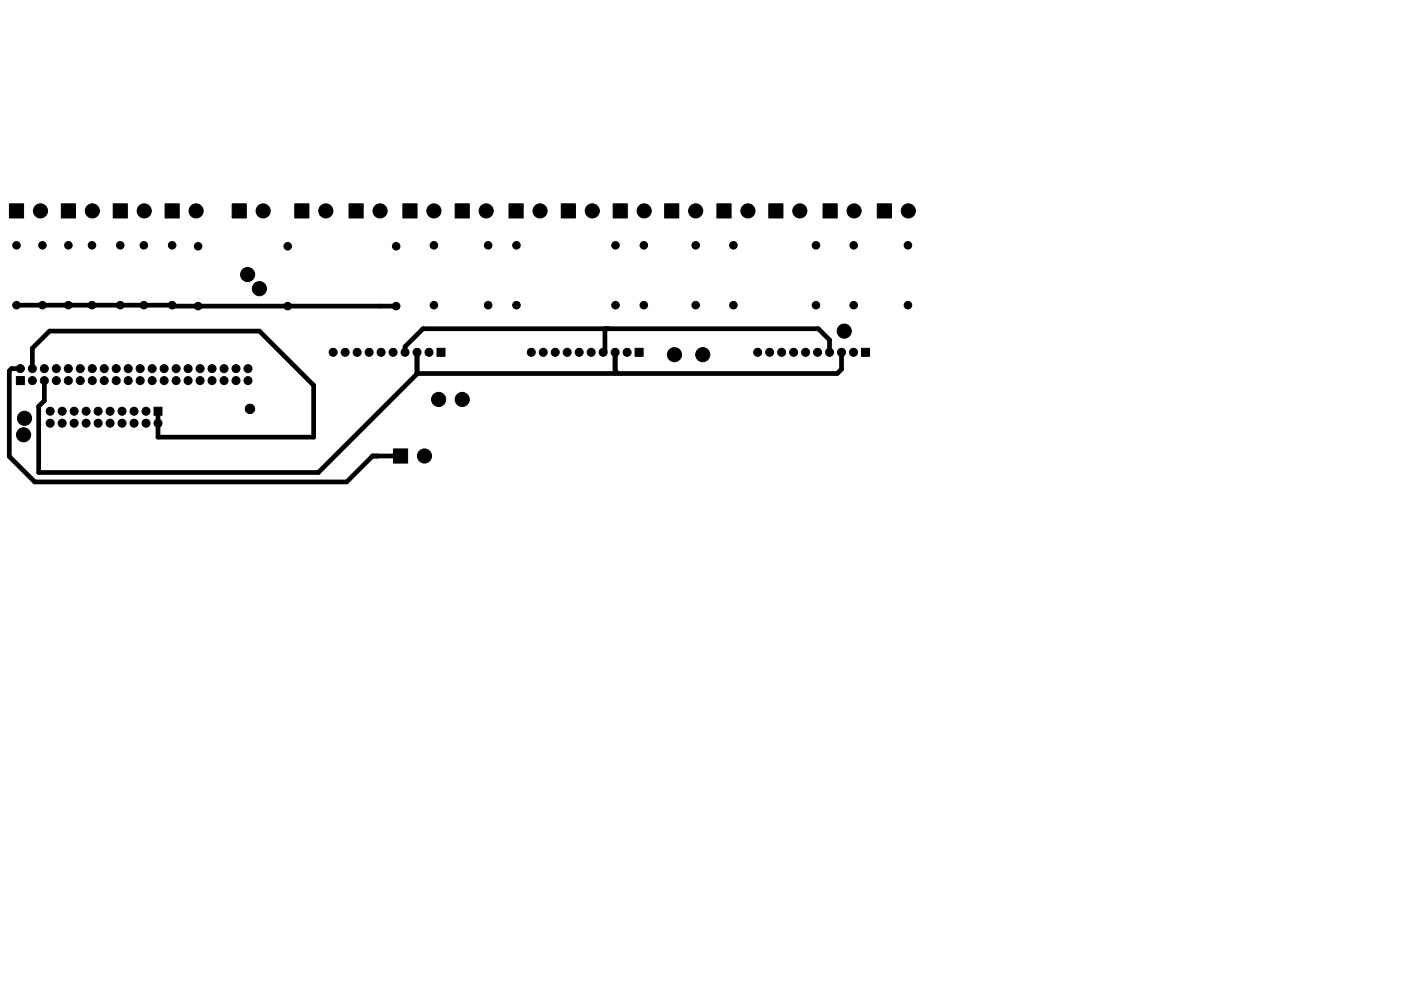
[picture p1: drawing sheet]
<svg xmlns="http://www.w3.org/2000/svg" width="297mm" height="210mm" viewBox="0 0 297 210" stroke-linecap="round" stroke-linejoin="round" font-family="sans-serif">
<g fill="#000" stroke="#000" stroke-width=".21">
<path d="M2 43.2h3v3h-3zM13 43.2h3v3h-3zM24 43.2h3v3h-3zM35 43.2h3v3h-3zM49.2 43.2h3v3h-3zM62.5 43.2h3v3h-3zM74 43.2h3v3h-3zM85.4 43.2h3v3h-3zM96.5 43.2h3v3h-3zM107.9 43.2h3v3h-3zM119 43.2h3v3h-3zM130 43.2h3v3h-3z"/>
<path d="M140.9 43.2h3v3h-3zM152 43.2h3v3h-3zM163 43.2h3v3h-3zM174.5 43.2h3v3h-3zM186 43.2h3v3h-3zM92.7 73.9h1.7v1.7h-1.7zM134.6 73.9h1.7v1.7h-1.7zM182.6 73.9h1.7v1.7h-1.7zM3.5 79.9h1.7v1.7h-1.7zM32.6 86.4h1.7v1.7h-1.7zM83.4 95.2h3v3h-3z"/>
<circle cx="3.5" cy="52" r=".8"/>
<circle cx="8.6" cy="44.7" r="1.5"/>
<circle cx="9" cy="52" r=".8"/>
<circle cx="14.5" cy="52" r=".8"/>
<circle cx="19.5" cy="52" r=".8"/>
<circle cx="19.6" cy="44.7" r="1.5"/>
<circle cx="25.5" cy="52" r=".8"/>
<circle cx="30.5" cy="52" r=".8"/>
<circle cx="30.6" cy="44.7" r="1.5"/>
<circle cx="36.5" cy="52" r=".8"/>
<circle cx="41.6" cy="44.7" r="1.5"/>
<circle cx="42" cy="52.2" r=".8"/>
<circle cx="52.5" cy="58.2" r="1.5"/>
<circle cx="55.8" cy="44.7" r="1.5"/>
<circle cx="61" cy="52.2" r=".8"/>
<circle cx="69.1" cy="44.7" r="1.5"/>
<circle cx="80.6" cy="44.7" r="1.5"/>
<circle cx="84" cy="52.2" r=".8"/>
<circle cx="92" cy="44.7" r="1.5"/>
<circle cx="92" cy="52" r=".8"/>
<circle cx="103.1" cy="44.7" r="1.5"/>
<circle cx="103.5" cy="52" r=".8"/>
<circle cx="109.5" cy="52" r=".8"/>
<circle cx="114.5" cy="44.7" r="1.5"/>
<circle cx="125.6" cy="44.7" r="1.5"/>
<circle cx="130.5" cy="52" r=".8"/>
<circle cx="136.5" cy="52" r=".8"/>
<circle cx="136.6" cy="44.7" r="1.5"/>
<circle cx="147.5" cy="44.7" r="1.5"/>
<circle cx="147.5" cy="52" r=".8"/>
<circle cx="155.5" cy="52" r=".8"/>
<circle cx="158.6" cy="44.7" r="1.5"/>
<circle cx="169.6" cy="44.7" r="1.5"/>
<circle cx="173" cy="52" r=".8"/>
<circle cx="181" cy="52" r=".8"/>
<circle cx="181.1" cy="44.7" r="1.5"/>
<circle cx="192.5" cy="52" r=".8"/>
<circle cx="192.6" cy="44.7" r="1.5"/>
<circle cx="3.5" cy="64.7" r=".8"/>
<circle cx="4.3" cy="78.2" r=".85"/>
<circle cx="6.9" cy="78.2" r=".85"/>
<circle cx="9" cy="64.7" r=".8"/>
<circle cx="9.4" cy="78.2" r=".85"/>
<circle cx="11.9" cy="78.2" r=".85"/>
<circle cx="14.5" cy="78.2" r=".85"/>
<circle cx="14.5" cy="64.7" r=".8"/>
<circle cx="17" cy="78.2" r=".85"/>
<circle cx="19.5" cy="64.7" r=".8"/>
<circle cx="19.6" cy="78.2" r=".85"/>
<circle cx="22.1" cy="78.2" r=".85"/>
<circle cx="24.6" cy="78.2" r=".85"/>
<circle cx="25.5" cy="64.7" r=".8"/>
<circle cx="27.2" cy="78.2" r=".85"/>
<circle cx="29.7" cy="78.2" r=".85"/>
<circle cx="30.5" cy="64.7" r=".8"/>
<circle cx="32.3" cy="78.2" r=".85"/>
<circle cx="34.8" cy="78.2" r=".85"/>
<circle cx="36.5" cy="64.7" r=".8"/>
<circle cx="37.3" cy="78.2" r=".85"/>
<circle cx="39.9" cy="78.2" r=".85"/>
<circle cx="42" cy="64.9" r=".8"/>
<circle cx="42.4" cy="78.2" r=".85"/>
<circle cx="45" cy="78.2" r=".85"/>
<circle cx="47.5" cy="78.2" r=".85"/>
<circle cx="50" cy="78.2" r=".85"/>
<circle cx="52.6" cy="78.2" r=".85"/>
<circle cx="55" cy="61.2" r="1.5"/>
<circle cx="61" cy="64.9" r=".8"/>
<circle cx="70.6" cy="74.7" r=".85"/>
<circle cx="73.2" cy="74.7" r=".85"/>
<circle cx="75.7" cy="74.7" r=".85"/>
<circle cx="78.3" cy="74.7" r=".85"/>
<circle cx="80.8" cy="74.7" r=".85"/>
<circle cx="83.3" cy="74.7" r=".85"/>
<circle cx="84" cy="64.9" r=".8"/>
<circle cx="85.9" cy="74.7" r=".85"/>
<circle cx="88.4" cy="74.7" r=".85"/>
<circle cx="91" cy="74.7" r=".85"/>
<circle cx="92" cy="64.7" r=".8"/>
<circle cx="103.5" cy="64.7" r=".8"/>
<circle cx="109.5" cy="64.7" r=".8"/>
<circle cx="112.6" cy="74.7" r=".85"/>
<circle cx="115.2" cy="74.7" r=".85"/>
<circle cx="117.7" cy="74.7" r=".85"/>
<circle cx="120.3" cy="74.7" r=".85"/>
<circle cx="122.8" cy="74.7" r=".85"/>
<circle cx="125.3" cy="74.7" r=".85"/>
<circle cx="127.9" cy="74.7" r=".85"/>
<circle cx="130.4" cy="74.7" r=".85"/>
<circle cx="130.5" cy="64.7" r=".8"/>
<circle cx="133" cy="74.7" r=".85"/>
<circle cx="136.5" cy="64.7" r=".8"/>
<circle cx="143" cy="75.2" r="1.5"/>
<circle cx="147.5" cy="64.7" r=".8"/>
<circle cx="149" cy="75.2" r="1.5"/>
<circle cx="155.5" cy="64.7" r=".8"/>
<circle cx="160.6" cy="74.7" r=".85"/>
<circle cx="163.2" cy="74.7" r=".85"/>
<circle cx="165.7" cy="74.7" r=".85"/>
<circle cx="168.3" cy="74.7" r=".85"/>
<circle cx="170.8" cy="74.7" r=".85"/>
<circle cx="173" cy="64.7" r=".8"/>
<circle cx="173.3" cy="74.7" r=".85"/>
<circle cx="175.9" cy="74.7" r=".85"/>
<circle cx="178.4" cy="74.7" r=".85"/>
<circle cx="179" cy="70.2" r="1.5"/>
<circle cx="181" cy="74.7" r=".85"/>
<circle cx="181" cy="64.7" r=".8"/>
<circle cx="192.5" cy="64.7" r=".8"/>
<circle cx="5" cy="92.2" r="1.5"/>
<circle cx="5.2" cy="88.7" r="1.5"/>
<circle cx="6.9" cy="80.7" r=".85"/>
<circle cx="9.4" cy="80.7" r=".85"/>
<circle cx="10.6" cy="89.8" r=".85"/>
<circle cx="10.6" cy="87.2" r=".85"/>
<circle cx="11.9" cy="80.7" r=".85"/>
<circle cx="13.2" cy="87.2" r=".85"/>
<circle cx="13.2" cy="89.8" r=".85"/>
<circle cx="14.5" cy="80.7" r=".85"/>
<circle cx="15.7" cy="89.8" r=".85"/>
<circle cx="15.7" cy="87.2" r=".85"/>
<circle cx="17" cy="80.7" r=".85"/>
<circle cx="18.3" cy="89.8" r=".85"/>
<circle cx="18.3" cy="87.2" r=".85"/>
<circle cx="19.6" cy="80.7" r=".85"/>
<circle cx="20.8" cy="87.2" r=".85"/>
<circle cx="20.8" cy="89.8" r=".85"/>
<circle cx="22.1" cy="80.7" r=".85"/>
<circle cx="23.3" cy="87.2" r=".85"/>
<circle cx="23.3" cy="89.8" r=".85"/>
<circle cx="24.6" cy="80.7" r=".85"/>
<circle cx="25.9" cy="89.8" r=".85"/>
<circle cx="25.9" cy="87.2" r=".85"/>
<circle cx="27.2" cy="80.7" r=".85"/>
<circle cx="28.4" cy="87.2" r=".85"/>
<circle cx="28.4" cy="89.8" r=".85"/>
<circle cx="29.7" cy="80.7" r=".85"/>
<circle cx="31" cy="89.8" r=".85"/>
<circle cx="31" cy="87.2" r=".85"/>
<circle cx="32.3" cy="80.7" r=".85"/>
<circle cx="33.5" cy="89.8" r=".85"/>
<circle cx="34.8" cy="80.7" r=".85"/>
<circle cx="37.3" cy="80.7" r=".85"/>
<circle cx="39.9" cy="80.7" r=".85"/>
<circle cx="42.4" cy="80.7" r=".85"/>
<circle cx="45" cy="80.7" r=".85"/>
<circle cx="47.5" cy="80.7" r=".85"/>
<circle cx="50" cy="80.7" r=".85"/>
<circle cx="52.6" cy="80.7" r=".85"/>
<circle cx="53" cy="86.7" r="1"/>
<circle cx="90" cy="96.7" r="1.5"/>
<circle cx="93" cy="84.7" r="1.5"/>
<circle cx="98" cy="84.7" r="1.5"/>
</g>
<path d="M11.1 86.8l-.5 .4" fill="none" stroke="#000" stroke-width=".5"/>
<path d="M3.5 64.7h33l.2 .2h47.3M4.3 78.2h-1.8l-.5 .5v18.1l5.4 5.4h66.1l5.5-5.5M6.9 78.2v-4.3l3.6-3.7h44.5l11.5 11.5v11h-33v-5.5M85.9 74.7v-1.2l3.8-3.8h83.8l2.4 2.4v2.6M88.4 74.7v4.6l-20.9 20.9h-59.3v-14l1.2-1.2v-4.3M128.3 69.7v4.7l-.4 .3M130.4 74.7v4.5h-42M178.4 74.7v3.6l-.9 .9h-46.5l-.6-.5M78.9 96.7h6" fill="none" stroke="#000" stroke-width="1"/>
</svg>
